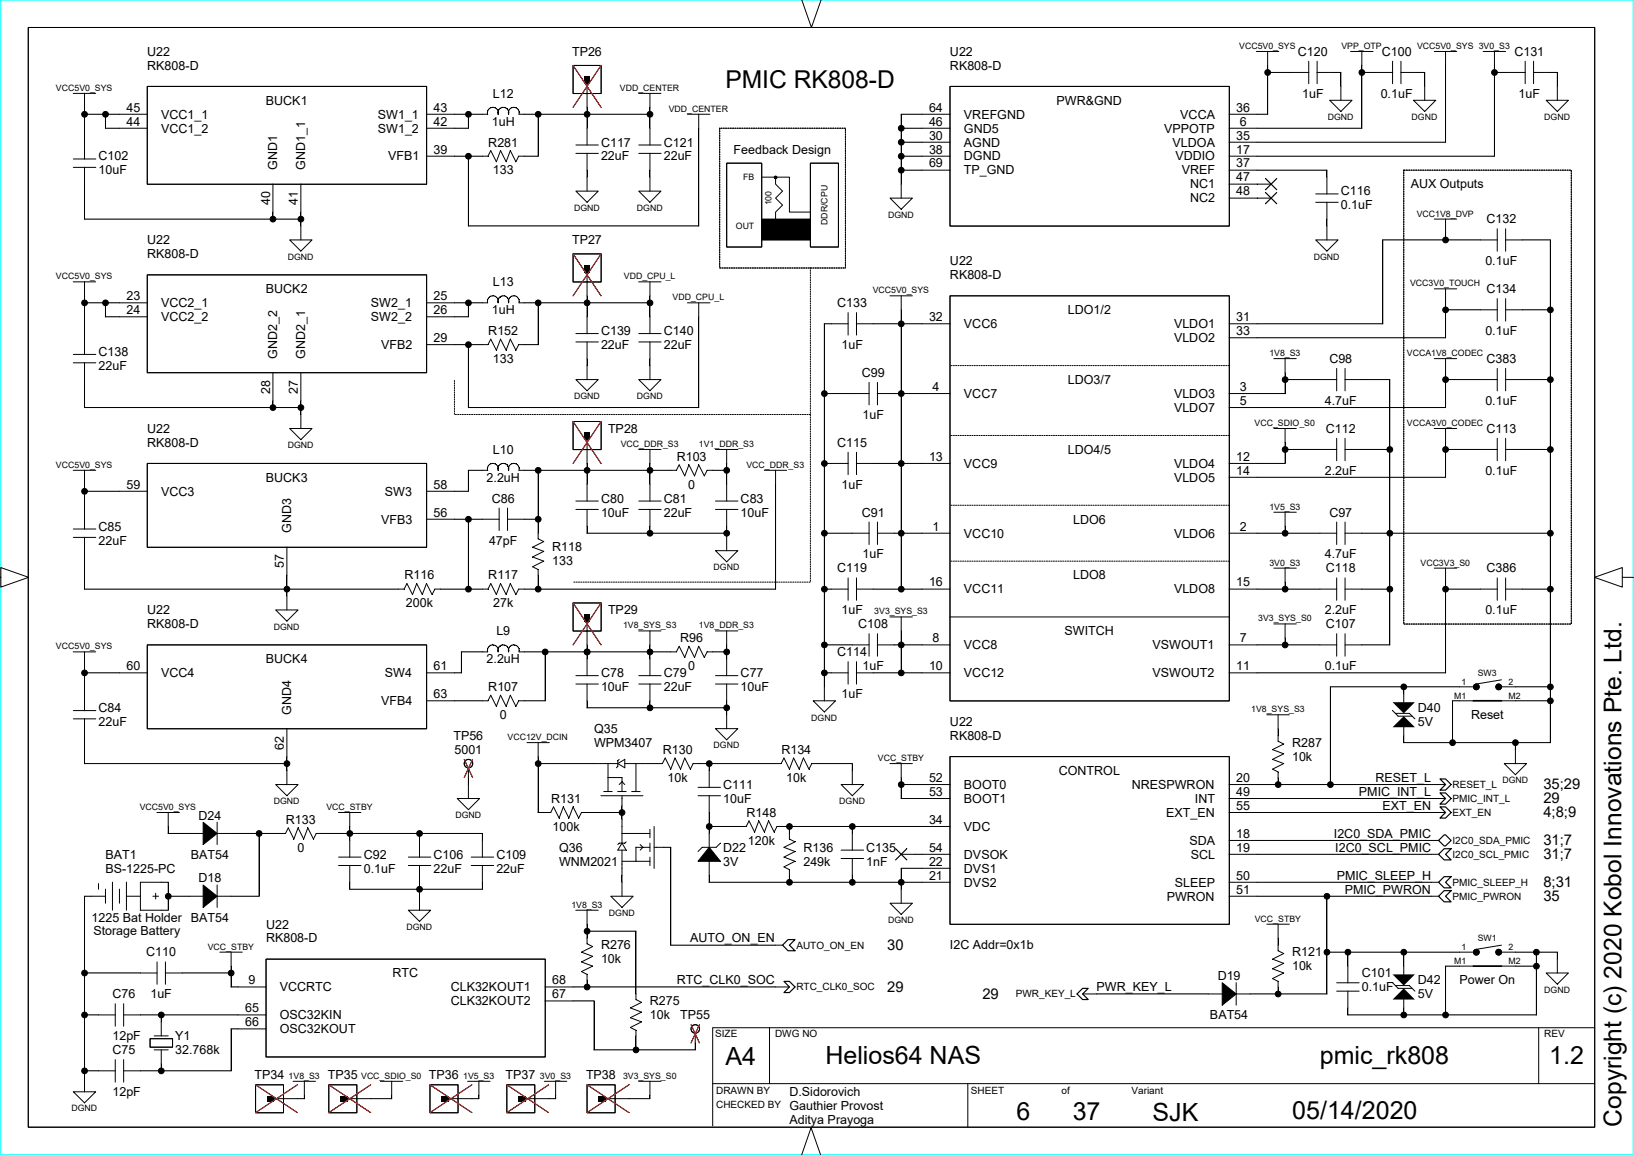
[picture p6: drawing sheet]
<svg xmlns="http://www.w3.org/2000/svg" width="297mm" height="210mm" viewBox="0 0 297 210" stroke-linecap="round" stroke-linejoin="round" font-family="sans-serif">
<defs><g id="words">
<g font-size="4.5">
<text x="131.9" y="16">PMIC RK808-D</text>
<text x="131.9" y="193.6">A4</text>
<text x="150" y="193.4">Helios64 NAS</text>
<text x="239.9" y="193.4">pmic_rk808</text>
<text x="281.6" y="193.4">1.2</text>
<text x="184.8" y="203.5">6</text>
<text x="195" y="203.5">37</text>
<text x="209.5" y="203.7">SJK</text>
<text x="234.9" y="203.4">05/14/2020</text>
<text x="294.7" y="204.7" transform="rotate(-90 294.7 204.7)">Copyright (c) 2020 Kobol Innovations Pte. Ltd.</text>
</g>
<g font-size="2.7">
<text x="280.6" y="143.5">35;29</text>
<text x="280.6" y="148.5">4;8;9</text>
<text x="280.6" y="146">29</text>
<text x="280.6" y="153.6">31;7</text>
<text x="280.6" y="156.1">31;7</text>
<text x="280.6" y="161.2">8;31</text>
<text x="280.6" y="163.8">35</text>
<text x="161.3" y="172.7">30</text>
<text x="161.3" y="180.3">29</text>
<text x="178.6" y="181.5">29</text>
</g>
<g font-size="2.3" fill="#c0c0c0">
<text x="-1" y="11.3">J</text>
<text x="-.5" y="32.3">I</text>
</g>
<g font-size="2.3">
<text x="26.8" y="10.1">U22</text>
<text x="104" y="10.1">TP26</text>
<text x="172.7" y="10.1">U22</text>
<text x="235.9" y="10.1">C120</text>
<text x="251.2" y="10.1">C100</text>
<text x="275.3" y="10.1">C131</text>
<text x="26.8" y="12.7">RK808-D</text>
<text x="89.6" y="17.7">L12</text>
<text x="172.7" y="12.7">RK808-D</text>
<text x="236.7" y="17.8">1uF</text>
<text x="251" y="17.8">0.1uF</text>
<text x="276.1" y="17.8">1uF</text>
<text x="23" y="22.8">44</text>
<text x="23" y="20.3">45</text>
<text x="29.3" y="21.5">VCC1_1</text>
<text x="48.3" y="19">BUCK1</text>
<text x="68.7" y="21.5">SW1_1</text>
<text x="78.8" y="22.8">42</text>
<text x="78.8" y="20.3">43</text>
<text x="89.4" y="22.8">1uH</text>
<text x="168.9" y="22.8">46</text>
<text x="168.9" y="20.3">64</text>
<text x="175.2" y="21.5">VREFGND</text>
<text x="192.1" y="19">PWR&amp;GND</text>
<text x="214.6" y="21.5">VCCA</text>
<text x="224.7" y="20.3">36</text>
<text x="225.4" y="22.8">6</text>
<text x="17.9" y="29.2">C102</text>
<text x="29.3" y="24.1">VCC1_2</text>
<text x="68.7" y="24.1">SW1_2</text>
<text x="70.5" y="29.2">VFB1</text>
<text x="78.8" y="27.9">39</text>
<text x="88.8" y="26.6">R281</text>
<text x="109.3" y="26.6">C117</text>
<text x="109.3" y="29.2">22uF</text>
<text x="120.7" y="26.6">C121</text>
<text x="120.7" y="29.2">22uF</text>
<text x="133.4" y="27.9">Feedback Design</text>
<text x="168.9" y="27.9">38</text>
<text x="168.9" y="25.4">30</text>
<text x="175.2" y="24.1">GND5</text>
<text x="175.2" y="26.6">AGND</text>
<text x="175.2" y="29.2">DGND</text>
<text x="211.6" y="24.1">VPPOTP</text>
<text x="213.2" y="26.6">VLDOA</text>
<text x="213.7" y="29.2">VDDIO</text>
<text x="224.7" y="27.9">17</text>
<text x="224.7" y="25.4">35</text>
<text x="17.9" y="31.7">10uF</text>
<text x="50.4" y="30.9" transform="rotate(-90 50.4 30.9)">GND1</text>
<text x="55.5" y="30.9" transform="rotate(-90 55.5 30.9)">GND1_1</text>
<text x="89.6" y="31.7">133</text>
<text x="168.9" y="30.4">69</text>
<text x="175.2" y="31.7">TP_GND</text>
<text x="214.8" y="31.7">VREF</text>
<text x="216.3" y="34.2">NC1</text>
<text x="224.7" y="35.5">48</text>
<text x="224.7" y="33">47</text>
<text x="224.7" y="30.4">37</text>
<text x="243.8" y="35.5">C116</text>
<text x="256.5" y="34.2">AUX Outputs</text>
<text x="49.1" y="37.3" transform="rotate(-90 49.1 37.3)">40</text>
<text x="54.2" y="37.3" transform="rotate(-90 54.2 37.3)">41</text>
<text x="216.3" y="36.8">NC2</text>
<text x="243.8" y="38.1">0.1uF</text>
<text x="270.2" y="40.6">C132</text>
<text x="26.8" y="44.4">U22</text>
<text x="26.8" y="46.9">RK808-D</text>
<text x="104" y="44.4">TP27</text>
<text x="48.3" y="53.3">BUCK2</text>
<text x="89.6" y="52">L13</text>
<text x="172.7" y="48.2">U22</text>
<text x="172.7" y="50.7">RK808-D</text>
<text x="270" y="48.2">0.1uF</text>
<text x="270.2" y="53.3">C134</text>
<text x="23" y="57.1">24</text>
<text x="23" y="54.5">23</text>
<text x="29.3" y="55.8">VCC2_1</text>
<text x="29.3" y="58.4">VCC2_2</text>
<text x="67.4" y="55.8">SW2_1</text>
<text x="67.4" y="58.4">SW2_2</text>
<text x="78.8" y="57.1">26</text>
<text x="78.8" y="54.5">25</text>
<text x="89.4" y="57.1">1uH</text>
<text x="152.2" y="55.8">C133</text>
<text x="168.9" y="58.4">32</text>
<text x="175.2" y="59.6">VCC6</text>
<text x="194.1" y="57.1">LDO1/2</text>
<text x="213.4" y="59.6">VLDO1</text>
<text x="224.7" y="58.4">31</text>
<text x="17.9" y="64.7">C138</text>
<text x="50.4" y="65.2" transform="rotate(-90 50.4 65.2)">GND2_2</text>
<text x="55.5" y="65.2" transform="rotate(-90 55.5 65.2)">GND2_1</text>
<text x="69.3" y="63.4">VFB2</text>
<text x="78.8" y="62.1">29</text>
<text x="88.8" y="60.9">R152</text>
<text x="89.6" y="66">133</text>
<text x="109.3" y="60.9">C139</text>
<text x="109.3" y="63.4">22uF</text>
<text x="120.7" y="60.9">C140</text>
<text x="120.7" y="63.4">22uF</text>
<text x="153" y="63.4">1uF</text>
<text x="213.4" y="62.2">VLDO2</text>
<text x="224.7" y="60.9">33</text>
<text x="241.7" y="66">C98</text>
<text x="270" y="60.9">0.1uF</text>
<text x="270.2" y="66">C383</text>
<text x="17.9" y="67.2">22uF</text>
<text x="49.1" y="71.5" transform="rotate(-90 49.1 71.5)">28</text>
<text x="54.2" y="71.5" transform="rotate(-90 54.2 71.5)">27</text>
<text x="156.7" y="68.5">C99</text>
<text x="169.5" y="71">4</text>
<text x="194.1" y="69.8">LDO3/7</text>
<text x="225.4" y="71">3</text>
<text x="156.8" y="76.1">1uF</text>
<text x="175.2" y="72.3">VCC7</text>
<text x="213.4" y="72.3">VLDO3</text>
<text x="213.4" y="74.8">VLDO7</text>
<text x="225.4" y="73.6">5</text>
<text x="240.8" y="73.6">4.7uF</text>
<text x="270" y="73.6">0.1uF</text>
<text x="26.8" y="78.7">U22</text>
<text x="26.8" y="81.2">RK808-D</text>
<text x="89.6" y="82.5">L10</text>
<text x="110.5" y="78.7">TP28</text>
<text x="123" y="83.7">R103</text>
<text x="152.2" y="81.2">C115</text>
<text x="168.9" y="83.7">13</text>
<text x="194.1" y="82.5">LDO4/5</text>
<text x="224.7" y="83.7">12</text>
<text x="241" y="78.7">C112</text>
<text x="270.2" y="78.7">C113</text>
<text x="23" y="88.8">59</text>
<text x="48.3" y="87.5">BUCK3</text>
<text x="78.8" y="88.8">58</text>
<text x="88.5" y="87.5">2.2uH</text>
<text x="125.1" y="88.8">0</text>
<text x="153" y="88.8">1uF</text>
<text x="175.2" y="85">VCC9</text>
<text x="213.4" y="85">VLDO4</text>
<text x="213.4" y="87.5">VLDO5</text>
<text x="224.7" y="86.3">14</text>
<text x="240.8" y="86.3">2.2uF</text>
<text x="270" y="86.3">0.1uF</text>
<text x="29.3" y="90.1">VCC3</text>
<text x="69.3" y="95.1">VFB3</text>
<text x="70" y="90.1">SW3</text>
<text x="78.8" y="93.9">56</text>
<text x="89.4" y="91.3">C86</text>
<text x="109.3" y="91.3">C80</text>
<text x="109.3" y="93.9">10uF</text>
<text x="120.7" y="91.3">C81</text>
<text x="120.7" y="93.9">22uF</text>
<text x="134.6" y="91.3">C83</text>
<text x="134.6" y="93.9">10uF</text>
<text x="156.7" y="93.9">C91</text>
<text x="195.1" y="95.1">LDO6</text>
<text x="241.7" y="93.9">C97</text>
<text x="17.9" y="96.4">C85</text>
<text x="17.9" y="99">22uF</text>
<text x="52.9" y="96.9" transform="rotate(-90 52.9 96.9)">GND3</text>
<text x="88.9" y="99">47pF</text>
<text x="100.4" y="100.2">R118</text>
<text x="156.8" y="101.5">1uF</text>
<text x="169.5" y="96.4">1</text>
<text x="175.2" y="97.7">VCC10</text>
<text x="213.4" y="97.7">VLDO6</text>
<text x="225.4" y="96.4">2</text>
<text x="240.8" y="101.5">4.7uF</text>
<text x="51.6" y="103.3" transform="rotate(-90 51.6 103.3)">57</text>
<text x="73.5" y="105.3">R116</text>
<text x="88.8" y="105.3">R117</text>
<text x="100.4" y="102.8">133</text>
<text x="152.2" y="104">C119</text>
<text x="168.9" y="106.6">16</text>
<text x="175.2" y="107.8">VCC11</text>
<text x="195.1" y="105.3">LDO8</text>
<text x="213.4" y="107.8">VLDO8</text>
<text x="224.7" y="106.6">15</text>
<text x="241" y="104">C118</text>
<text x="270.2" y="104">C386</text>
<text x="26.8" y="111.6">U22</text>
<text x="73.8" y="110.4">200k</text>
<text x="89.7" y="110.4">27k</text>
<text x="110.5" y="111.6">TP29</text>
<text x="153" y="111.6">1uF</text>
<text x="240.8" y="111.6">2.2uF</text>
<text x="270" y="111.6">0.1uF</text>
<text x="26.8" y="114.2">RK808-D</text>
<text x="90.2" y="115.4">L9</text>
<text x="123.7" y="116.7">R96</text>
<text x="152.2" y="119.3">C114</text>
<text x="156" y="114.2">C108</text>
<text x="169.5" y="116.7">8</text>
<text x="175.2" y="118">VCC8</text>
<text x="193.5" y="115.4">SWITCH</text>
<text x="209.5" y="118">VSWOUT1</text>
<text x="225.4" y="116.7">7</text>
<text x="241" y="114.2">C107</text>
<text x="23" y="121.8">60</text>
<text x="29.3" y="123.1">VCC4</text>
<text x="48.3" y="120.5">BUCK4</text>
<text x="70" y="123.1">SW4</text>
<text x="78.8" y="121.8">61</text>
<text x="88.5" y="120.5">2.2uH</text>
<text x="88.8" y="125.6">R107</text>
<text x="109.3" y="123.1">C78</text>
<text x="109.3" y="125.6">10uF</text>
<text x="120.7" y="123.1">C79</text>
<text x="120.7" y="125.6">22uF</text>
<text x="125.1" y="121.8">0</text>
<text x="134.6" y="123.1">C77</text>
<text x="134.6" y="125.6">10uF</text>
<text x="156.8" y="121.8">1uF</text>
<text x="168.9" y="121.8">10</text>
<text x="175.2" y="123.1">VCC12</text>
<text x="209.5" y="123.1">VSWOUT2</text>
<text x="224.7" y="121.8">11</text>
<text x="240.8" y="121.8">0.1uF</text>
<text x="17.9" y="129.4">C84</text>
<text x="17.9" y="131.9">22uF</text>
<text x="52.9" y="129.9" transform="rotate(-90 52.9 129.9)">GND4</text>
<text x="69.3" y="128.1">VFB4</text>
<text x="78.8" y="126.9">63</text>
<text x="90.9" y="130.7">0</text>
<text x="153" y="126.9">1uF</text>
<text x="172.7" y="131.9">U22</text>
<text x="257.7" y="129.4">D40</text>
<text x="257.7" y="131.9">5V</text>
<text x="267.4" y="130.7">Reset</text>
<text x="51.6" y="136.2" transform="rotate(-90 51.6 136.2)">62</text>
<text x="82.4" y="134.5">TP56</text>
<text x="82.6" y="137">5001</text>
<text x="108" y="135.7">WPM3407</text>
<text x="108" y="133.2">Q35</text>
<text x="120.5" y="137">R130</text>
<text x="142" y="137">R134</text>
<text x="172.7" y="134.5">RK808-D</text>
<text x="234.9" y="135.7">R287</text>
<text x="121.4" y="142.1">10k</text>
<text x="131.5" y="143.4">C111</text>
<text x="142.9" y="142.1">10k</text>
<text x="168.9" y="142.1">52</text>
<text x="175.2" y="143.4">BOOT0</text>
<text x="192.5" y="140.8">CONTROL</text>
<text x="205.7" y="143.4">NRESPWRON</text>
<text x="224.7" y="142.1">20</text>
<text x="234.9" y="138.3">10k</text>
<text x="250.1" y="142.1">RESET_L</text>
<text x="36.1" y="148.9">D24</text>
<text x="52" y="149.7">R133</text>
<text x="100.2" y="145.9">R131</text>
<text x="131.5" y="145.9">10uF</text>
<text x="135.7" y="148.4">R148</text>
<text x="168.9" y="149.7">34</text>
<text x="168.9" y="144.6">53</text>
<text x="175.2" y="145.9">BOOT1</text>
<text x="212" y="148.4">EXT_EN</text>
<text x="217.2" y="145.9">INT</text>
<text x="224.7" y="147.2">55</text>
<text x="224.7" y="144.6">49</text>
<text x="247" y="144.6">PMIC_INT_L</text>
<text x="251.3" y="147.2">EXT_EN</text>
<text x="54.1" y="154.8">0</text>
<text x="100.4" y="151">100k</text>
<text x="101.6" y="154.8">Q36</text>
<text x="131.5" y="154.8">D22</text>
<text x="136" y="153.5">120k</text>
<text x="146" y="154.8">R136</text>
<text x="157.5" y="154.8">C135</text>
<text x="168.9" y="154.8">54</text>
<text x="175.2" y="151">VDC</text>
<text x="216.2" y="153.5">SDA</text>
<text x="224.7" y="154.8">19</text>
<text x="224.7" y="152.3">18</text>
<text x="242.5" y="152.3">I2C0_SDA_PMIC</text>
<text x="242.7" y="154.8">I2C0_SCL_PMIC</text>
<text x="19.2" y="156">BAT1</text>
<text x="19.2" y="158.6">BS-1225-PC</text>
<text x="34.7" y="156">BAT54</text>
<text x="36.1" y="160.4">D18</text>
<text x="66.1" y="156">C92</text>
<text x="66.1" y="158.6">0.1uF</text>
<text x="78.8" y="158.6">22uF</text>
<text x="78.8" y="156">C106</text>
<text x="90.2" y="158.6">22uF</text>
<text x="90.2" y="156">C109</text>
<text x="101.6" y="157.3">WNM2021</text>
<text x="131.5" y="157.3">3V</text>
<text x="146" y="157.3">249k</text>
<text x="157.5" y="157.3">1nF</text>
<text x="168.9" y="159.9">21</text>
<text x="168.9" y="157.3">22</text>
<text x="175.2" y="158.6">DVS1</text>
<text x="175.2" y="161.1">DVS2</text>
<text x="175.2" y="156">DVSOK</text>
<text x="213.5" y="161.1">SLEEP</text>
<text x="216.5" y="156">SCL</text>
<text x="224.7" y="159.9">50</text>
<text x="243" y="159.9">PMIC_SLEEP_H</text>
<text x="16.6" y="167.5">1225 Bat Holder</text>
<text x="34.7" y="167.5">BAT54</text>
<text x="212.1" y="163.7">PWRON</text>
<text x="224.7" y="162.4">51</text>
<text x="244.5" y="162.4">PMIC_PWRON</text>
<text x="17" y="170">Storage Battery</text>
<text x="26.6" y="173.8">C110</text>
<text x="48.4" y="168.7">U22</text>
<text x="48.4" y="171.3">RK808-D</text>
<text x="109.3" y="172.6">R276</text>
<text x="125.5" y="171.3">AUTO_ON_EN</text>
<text x="172.7" y="172.6">I2C Addr=0x1b</text>
<text x="234.9" y="173.8">R121</text>
<text x="45.2" y="178.9">9</text>
<text x="71.3" y="177.6">RTC</text>
<text x="100.4" y="178.9">68</text>
<text x="109.3" y="175.1">10k</text>
<text x="123.1" y="178.9">RTC_CLK0_SOC</text>
<text x="221.4" y="178.1">D19</text>
<text x="234.9" y="176.3">10k</text>
<text x="247.6" y="177.6">C101</text>
<text x="257.7" y="178.9">D42</text>
<text x="265.3" y="178.9">Power On</text>
<text x="20.4" y="181.4">C76</text>
<text x="27.3" y="181.4">1uF</text>
<text x="44.6" y="184">65</text>
<text x="50.9" y="180.1">VCCRTC</text>
<text x="50.9" y="185.2">OSC32KIN</text>
<text x="81.9" y="180.1">CLK32KOUT1</text>
<text x="81.9" y="182.7">CLK32KOUT2</text>
<text x="100.4" y="181.4">67</text>
<text x="118.1" y="182.7">R275</text>
<text x="118.1" y="185.2">10k</text>
<text x="123.7" y="185.2">TP55</text>
<text x="199.3" y="180.1">PWR_KEY_L</text>
<text x="220" y="185.2">BAT54</text>
<text x="247.6" y="180.1">0.1uF</text>
<text x="257.7" y="181.4">5V</text>
<text x="20.4" y="191.6">C75</text>
<text x="20.4" y="189">12pF</text>
<text x="31.9" y="191.6">32.768k</text>
<text x="31.9" y="189">Y1</text>
<text x="44.6" y="186.5">66</text>
<text x="50.9" y="187.8">OSC32KOUT</text>
<text x="46.3" y="196">TP34</text>
<text x="59.6" y="196">TP35</text>
<text x="78" y="196">TP36</text>
<text x="91.9" y="196">TP37</text>
<text x="106.5" y="196">TP38</text>
<text x="20.4" y="199.2">12pF</text>
<text x="143.5" y="201.7">Gauthier Provost</text>
<text x="143.5" y="199.2">D.Sidorovich</text>
<text x="143.5" y="204.3">Aditya Prayoga</text>
</g>
<g font-size="1.8">
<text x="264.1" y="143.2">RESET_L</text>
<text x="264.1" y="148.3">EXT_EN</text>
<text x="264.1" y="145.7">PMIC_INT_L</text>
<text x="264.1" y="155.9">I2C0_SCL_PMIC</text>
<text x="264.1" y="153.4">I2C0_SDA_PMIC</text>
<text x="264.1" y="161">PMIC_SLEEP_H</text>
<text x="264.1" y="163.5">PMIC_PWRON</text>
<text x="144.8" y="172.4">AUTO_ON_EN</text>
<text x="144.8" y="180">RTC_CLK0_SOC</text>
<text x="184.7" y="181.3">PWR_KEY_L</text>
<text x="130" y="188.4">SIZE</text>
<text x="140.9" y="188.4">DWG NO</text>
<text x="280.7" y="188.4">REV</text>
<text x="130.2" y="198.8">DRAWN BY</text>
<text x="130.2" y="201.3">CHECKED BY</text>
<text x="176.5" y="198.8">SHEET</text>
<text x="193" y="198.8">of</text>
<text x="205.7" y="198.8">Variant</text>
</g>
<g font-size="1.6">
<text x="225.3" y="8.9">VCC5V0_SYS</text>
<text x="243.8" y="8.9">VPP_OTP</text>
<text x="257.6" y="8.9">VCC5V0_SYS 3V0_S3</text>
<text x="10.2" y="16.5">VCC5V0_SYS</text>
<text x="112.7" y="16.5">VDD_CENTER</text>
<text x="121.6" y="20.3">VDD_CENTER</text>
<text x="241.4" y="21.8">DGND</text>
<text x="256.6" y="21.8">DGND</text>
<text x="280.7" y="21.8">DGND</text>
<text x="135.1" y="32.7">FB</text>
<text x="104.3" y="38.3">DGND</text>
<text x="115.8" y="38.3">DGND</text>
<text x="133.8" y="41.6">OUT</text>
<text x="140.3" y="37.3" transform="rotate(-90 140.3 37.3)">100</text>
<text x="150.4" y="40.9" transform="rotate(-90 150.4 40.9)">DDR/CPU</text>
<text x="161.5" y="39.6">DGND</text>
<text x="257.6" y="39.3">VCC1V8_DVP</text>
<text x="52.3" y="47.2">DGND</text>
<text x="238.8" y="47.2">DGND</text>
<text x="10.2" y="50.8">VCC5V0_SYS</text>
<text x="113.4" y="50.8">VDD_CPU_L</text>
<text x="158.6" y="53.3">VCC5V0_SYS</text>
<text x="256.3" y="52">VCC3V0_TOUCH</text>
<text x="122.3" y="54.6">VDD_CPU_L</text>
<text x="230.8" y="64.7">1V8_S3</text>
<text x="255.8" y="64.7">VCCA1V8_CODEC</text>
<text x="104.3" y="72.6">DGND</text>
<text x="115.8" y="72.6">DGND</text>
<text x="228.1" y="77.4">VCC_SDIO_S0</text>
<text x="255.8" y="77.4">VCCA3V0_CODEC</text>
<text x="52.3" y="81.5">DGND</text>
<text x="112.8" y="81.2">VCC_DDR_S3</text>
<text x="127.1" y="81.2">1V1_DDR_S3</text>
<text x="10.2" y="85">VCC5V0_SYS</text>
<text x="135.7" y="85">VCC_DDR_S3</text>
<text x="230.8" y="92.6">1V5_S3</text>
<text x="129.7" y="103.7">DGND</text>
<text x="230.8" y="102.8">3V0_S3</text>
<text x="258.2" y="102.8">VCC3V3_S0</text>
<text x="158.9" y="111.7">3V3_SYS_S3</text>
<text x="228.7" y="112.9">3V3_SYS_S0</text>
<text x="10.2" y="118">VCC5V0_SYS</text>
<text x="49.8" y="114.4">DGND</text>
<text x="113.3" y="114.2">1V8_SYS_S3</text>
<text x="127.1" y="114.2">1V8_DDR_S3</text>
<text x="265.7" y="124.5">1</text>
<text x="268.6" y="122.8">SW3</text>
<text x="274.2" y="124.5">2</text>
<text x="147.5" y="131">DGND</text>
<text x="227.5" y="129.4">1V8_SYS_S3</text>
<text x="264.4" y="127">M1</text>
<text x="274.2" y="127">M2</text>
<text x="92.3" y="134.5">VCC12V_DCIN</text>
<text x="129.7" y="136">DGND</text>
<text x="159.6" y="138.3">VCC_STBY</text>
<text x="273.1" y="142.4">DGND</text>
<text x="25.4" y="147.2">VCC5V0_SYS</text>
<text x="49.8" y="146.2">DGND</text>
<text x="59.3" y="147.2">VCC_STBY</text>
<text x="82.8" y="148.7">DGND</text>
<text x="152.6" y="146.2">DGND</text>
<text x="103.9" y="165">1V8_S3</text>
<text x="110.7" y="166.5">DGND</text>
<text x="161.5" y="167.7">DGND</text>
<text x="228.1" y="167.5">VCC_STBY</text>
<text x="37.8" y="172.6">VCC_STBY</text>
<text x="73.9" y="169">DGND</text>
<text x="265.7" y="172.7">1</text>
<text x="268.6" y="171">SW1</text>
<text x="274.2" y="172.7">2</text>
<text x="264.4" y="175.2">M1</text>
<text x="274.2" y="175.2">M2</text>
<text x="280.7" y="180.4">DGND</text>
<text x="52.5" y="196">1V8_S3</text>
<text x="65.7" y="196">VCC_SDIO_S0</text>
<text x="84.2" y="196">1V5_S3</text>
<text x="98.1" y="196">3V0_S3</text>
<text x="113.3" y="196">3V3_SYS_S0</text>
<text x="13" y="202">DGND</text>
</g>
</g></defs>
<path d="M.1 0h296.8v209.8h-296.8z" fill="none" stroke="#0ff" stroke-width=".18"/>
<g fill="none" stroke="#000" stroke-width=".18">
<path d="M149.3 -.1l-1.8 5.1-1.8-5M5.1 5h284.8v199.9h-284.8zM13.3 17h4.1M15.4 17v11.9M26.8 15.7h50.8v17.8h-50.8zM93.3 19.5a.96 .96 0 0 1 1 1.3h1M93.3 19.5a.98 .98 0 0 0-.8 1.3 .99 .99 0 0 0-1-1.3 .99 .99 0 0 0-1 1.3 .99 .99 0 0 0-.9-1.3 .99 .99 0 0 0-1 1.3M116.1 17h4.1M118.1 17v2.5M172.7 15.7h50.8v25.4h-50.8zM228.4 9.4h4.1M230.4 13.2h7.5"/>
<path d="M230.4 9.3v11.5h-7M237.9 11.1v4.1M239.4 13.2h4.4v5M239.4 11.1v4.1M241.7 18.2h4.1l-2 2.1zM245.5 9.4h4.1M247.5 13.2h5.7M247.6 9.3v14h-24.2M253.1 11.1v4.1M254.7 13.2h4.3v5M254.7 11.1v4.1M257 18.2h4l-2 2.1z"/>
<path d="M260.7 9.4h4.1M262.8 9.3v16.5h-39.4M269.6 9.4h4.1M271.6 13.2h5.7M271.7 9.3v19.1h-48.3M277.3 11.1v4.1M278.8 13.2h4.3v5M278.8 11.1v4.1M281.1 18.2h4l-2 2.1zM13.3 30.4h4.1M13.3 28.9h4.1M15.3 20.8h11.5"/>
<path d="M15.3 39.8h39.4M15.4 30.4v9.4M19.2 23.3h7.6M19.2 20.8v2.5M49.6 33.4v6.4M54.7 33.4v10.2M77.5 20.8h11.2M77.5 28.4h5.1M85.2 20.8v2.5h-7.7M87.7 28.4h1l.5-1 1 2 .8-2 1 2 .8-2 1 2 .5-1M94.3 28.4h1M104.7 34.7h4.1l-2.1 2.1z"/>
<path d="M104.7 27.9h4.1M104.7 26.4h4.1M106.7 23.3v3.1M106.7 27.9v6.9M116.1 34.7h4.1l-2.1 2.1zM116.1 27.9h4.1M116.1 26.4h4.1M118.1 23.3v3.1M118.1 27.9v6.9M132.1 29.7h6.4v15.2h-6.4zM138.4 39.8h8.9v3.8h-8.9zM138.4 32.2h2.6v1.3l1.3 1.2-1.3 1.3 1.3 1.3-1.3 1.2v1.3"/>
<path d="M141 32.2h2.5v6.3h3.8M147.3 29.7h5.1v15.2h-5.1zM161.8 36h4.1l-2.1 2zM163.8 20.8h8.9M163.8 23.3h8.9M163.8 25.8h8.9M163.8 28.4h8.9M163.8 30.9h8.9M163.8 20.8v15.2M223.4 30.9h17.8v4.4M223.4 33.5h7.7M223.4 36h7.7"/>
<path d="M239.2 36.8h4.1M239.2 35.2h4.1M241.2 36.7v6.9M260.7 39.8h4.1M262.8 39.8v3.8M13.3 51.2h4.1M15.3 55h11.5M15.4 51.2v13.2M19.2 57.6h7.6M19.2 55v2.6M26.8 50h50.8v17.7h-50.8zM52.7 43.6h4l-2 2z"/>
<path d="M77.5 55h11.2M85.2 55v2.6h-7.7M93.3 53.8a.99 .99 0 0 1 1 1.2h1M93.3 53.8a.99 .99 0 0 0-.8 1.2 .99 .99 0 0 0-1-1.2 .99 .99 0 0 0-1 1.2 .99 .99 0 0 0-.9-1.2 .99 .99 0 0 0-1 1.2M106.7 57.6v3M116.1 51.2h4.1M118.1 51.2v2.6M118.1 57.6v3M154.2 56.8v4.1M154.2 58.8h-4.4l.1 68.6M155.7 58.8h17M155.7 56.8v4.1"/>
<path d="M161.8 53.8h4.1M163.8 53.7v53.4M172.7 53.8h50.8v73.6h-50.8zM239.2 43.6h4l-2 2zM260.7 52.5h4.1M262.8 56.3h6.3M262.8 52.5v8.9h-39.4M272.2 41.6v4.1M272.2 43.6h-20.8v15.2h-28M273.7 43.6h3.1M273.7 41.6v4.1M13.3 65.9h4.1"/>
<path d="M13.3 64.4h4.1M15.4 65.9v8.2h39.3M49.6 67.7v6.4M52.7 77.9h4l-2 2zM54.7 67.7v10.2M77.5 62.6h5.1M87.7 62.6h1l.5-1 1 2 .8-2 1 2 .8-2 1 2 .5-1M94.3 62.6h1M104.7 69h4.1l-2.1 2zM104.7 62.1h4.1M104.7 60.6h4.1M106.7 62.1v6.9"/>
<path d="M116.1 69h4.1l-2.1 2zM116.1 62.1h4.1M116.1 60.6h4.1M118.1 62.1v6.9M149.8 71.5h8.2M158 69.5v4.1M159.5 71.5h13.2M159.5 69.5v4.1M231.6 65.2h4M231.6 77.9h4M233.6 69h9.4M233.6 65.2v6.3h-10.2"/>
<path d="M233.6 77.9v6.3M243 67v4M243 79.7v4M244.5 69h3.1M244.5 67v4M244.5 79.7v4M260.7 65.2h4.1M260.7 77.9h4.1M262.8 69h6.3M262.8 65.2v8.9h-39.4M262.8 77.9v8.9l-39.4-.1M272.2 79.7v4"/>
<path d="M273.7 79.7v4M13.3 85.5h4.1M13.3 97.7h4.1M13.3 96.1h4.1M15.3 89.3h11.5M15.4 85.4v10.8M15.4 97.6v9.5h58.1l.5-1.1 1 2.1 .8-2.1 1 2.1 .7-2.1 1 2.1 .6-1h9.6l.5-1.1 1 2.1 .8-2.1 1 2.1 .8-2.1 1 2.1 .5-1M26.8 84.2h50.8v15.3h-50.8zM52.2 99.4v11.5M77.5 94.4h13.3M85.1 85.5h3.6M85.2 85.5v3.8h-7.7"/>
<path d="M85.2 94.4v12.7M90.7 92.3v4.1M92.2 94.4h3.1M92.3 92.3v4.1M93.3 84.2a.96 .96 0 0 1 1 1.3h1M93.3 84.2a.98 .98 0 0 0-.8 1.3 .99 .99 0 0 0-1-1.3 .99 .99 0 0 0-1 1.3 .99 .99 0 0 0-.9-1.3 .99 .99 0 0 0-1 1.3M97.8 96.9v1l1 .5-2 1 2 .8-2 1 2 .8-2 1 1 .5M104.7 92.6h4.1M104.7 91.1h4.1M106.7 88v3.1M106.7 92.6v3M116.1 81.7h4.1"/>
<path d="M116.1 92.6h4.1M116.1 91.1h4.1M118.1 81.7v2.5M118.1 88v3.1M118.1 92.6v3M121.9 85.5h1.1M123 85.5l.5-1 1 2 .7-2 1.1 2 .7-2 1 2 .5-1h3.6M130 81.7h4.1M130.1 92.6h4.1M130.1 91.1h4.1M132.1 81.7v9.4M132.1 92.6v3"/>
<path d="M132.1 97.5v2.6M138.9 85.5h4.1M141 85.4v21.7h-46.7M149.8 84.2h4.4M149.8 96.9h8.2M154.2 82.2v4.1M155.7 84.2h17M155.7 82.2v4.1M158 94.9v4.1M159.5 96.9h13.2M159.5 94.9v4.1M223.4 84.2h10.2"/>
<path d="M223.4 96.9h19.6M231.6 93.1h4M233.6 81.7h9.4M233.6 93.1v3.8M243 94.9v4.1M244.5 81.7h3.1M244.5 96.9h3.1M244.5 94.9v4.1M262.8 81.7h9.4M273.7 81.7h3.1M0 104.9h.1v-1.8l5.1 1.8-5.1 1.8v-1.8M13.3 118.5h4.1"/>
<path d="M15.4 118.4v10.8M26.8 117.2h50.8v15.2h-50.8zM50.1 110.8h4.1l-2 2.1zM83.9 118.5h4.8M83.9 118.5v3.8h-6.4M88.6 118.5a.99 .99 0 0 1 1-1.3 .99 .99 0 0 1 .9 1.3 .99 .99 0 0 1 1-1.3 .99 .99 0 0 1 1 1.3 .99 .99 0 0 1 .9-1.3 .99 .99 0 0 1 .9 1.3h1M97.8 103.5v3.6M106.7 119.7v3.1M116.1 114.7h4.1M118.1 114.6v2.6M118.1 119.7v3.1M121.9 118.5h1.1"/>
<path d="M123 118.5l.5-1 1 2 .7-2 1.1 2 .7-2 1 2 .5-1h3.6M130 114.7h4.1M130.1 100.1h4l-2 2zM132.1 114.6v8.2M149.8 107.1h4.4M149.8 117.2h8.2M154.2 105v4.1M155.7 107.1h17M155.7 105v4.1M158 115.2v4.1M159.5 117.2h13.2M159.5 115.2v4.1"/>
<path d="M161.8 112.1h4.1M163.8 112.1v10.2M172.7 112.1h50.8M223.4 107.1h19.6M223.4 117.2h19.6M231.6 103.3h4M231.6 113.4h4M233.6 103.2v3.9M233.6 113.4v3.8M243 105v4.1M243 115.2v4.1M244.5 107.1h3.1"/>
<path d="M244.5 117.2h3.1M244.5 105v4.1M244.5 115.2v4.1M260.7 103.3h4.1M262.8 107.1h6.3M262.8 103.2v19.1h-39.4M294.9 104.9v1.8l-5-1.8 5-1.8v1.8h2.1M13.3 130.6h4.1M13.3 129.1h4.1M15.3 138.8h36.9M15.3 122.3h11.5M15.4 130.6v8.2"/>
<path d="M52.2 132.4v10.2M77.5 127.4h11.2l.5-1.1 1 2.1 .8-2.1 1 2.1 .8-2.1 1 2.1 .5-1M94.3 127.4h1M104.7 124.3h4.1M104.7 122.8h4.1M106.7 124.3v3.1M116.1 124.3h4.1M116.1 122.8h4.1M118.1 124.3v3.1M130.1 132.4h4l-2 2.1zM130.1 124.3h4.1M130.1 122.8h4.1"/>
<path d="M132.1 124.3v3.1M132.1 129.9v2.5M147.8 127.4h4.1l-2 2zM149.8 122.3h4.4M154.2 120.2v4.1M155.7 122.3h17M155.7 120.2v4.1M172.7 137.5h50.8v30.5h-50.8zM230.3 129.9h4.1M232.3 129.9v4.8l1.1 .5-2.1 1 2.1 .8-2.1 1 2.1 .8-2.1 1 1 .5v1M273.4 138.8h4.1l-2 2zM275.5 136.2v2.6"/>
<path d="M28.5 147.7h4.1M30.6 151.5h6.4M30.6 147.6v3.9M36.9 149.4l2.6 2.1-2.6 2zM39.5 151.5h12.4l.5-1 1 2 .8-2 1 2 .8-2 1 2 .5-1M39.5 149.4v4.1M47.1 151.5v11.4h-7.6M50.1 142.6h4.1l-2 2zM57.5 151.5h1M61.5 157.3h4.1M61.5 155.8h4.1M63.6 152.7v3.1"/>
<path d="M63.6 157.3v3M128.9 159.1v1.3M143.5 159.1v1.3M152.9 156h4.1M152.9 154.5h4.1M154.9 151.5v3M154.9 156v4.4M163.8 142.6h8.9M163.8 145.1h8.9M163.8 155.3h8.9M163.8 157.8h8.9M163.8 141.3v3.8"/>
<path d="M163.8 157.8v6.4M167.6 150.2h5.1M223.4 142.6h5.1M223.4 145.1h39.4M223.4 152.7h38.1M223.4 155.3h38.1M223.4 147.7h39.4M260.2 142.6h2.6M15.3 176.8h13.3M17.9 160.6v1M19.2 161.6v2.5M19.2 162.9h-3.8v35.5"/>
<path d="M20.4 160.3v5.1M21.7 161.6v2.5M23 162.9h2.5M23 160.3v5.1M25.5 160.3h5.1v5.1h-5.1M25.5 160.3v5.1M27.8 162.9h1M28.3 162.3v1.1M28.6 174.8v4.1M30.1 176.8h11.9M30.1 174.8v4.1M30.6 162.9h6.4"/>
<path d="M36.9 160.8l2.6 2.1-2.6 2zM39.5 160.8v4.1M42 175.6v3.8h6.4M48.4 174.3h50.7v17.8h-50.7zM74.2 165.4h4.1l-2 2zM76.3 162.9v2.5M99.1 179.4h44.4M104.7 165.4h4.1M106.7 169.2h8.9v12.5M106.7 165.4v6.1l1 .5-2 1 2 .8-2 1 2 .8-2 1 1 .5v2.3M128.9 160.3h43.8M161.8 164.1h4.1l-2.1 2.1z"/>
<path d="M222.2 178.6l2.5 2-2.5 2.1zM223.4 160.3h38.1M223.4 162.9h38.1M224.7 178.6v4.1M232.3 170.5v2.3l1.1 .5-2.1 1 2.1 .8-2.1 1 2.1 .7-2.1 1 1 .6v2.3M241.2 173h24.1M241.2 162.9v17.8l-16.5-.1M243 178.6h4.1M245 173v5.6M255.2 173v2.6M281.1 176.8h4l-2 2.1zM283.1 174.3v2.5"/>
<path d="M13.3 198.4h4.1l-2 2zM15.3 184.4h5.7M15.3 194.6h5.7M21 182.4v4.1M21 192.6v4.1M22.5 184.4h25.9M22.5 194.6h19.5M22.5 182.4v4.1M22.5 192.6v4.1M27.3 188.8h4.1v1.5h-4.1zM28 190.8h2.6M28 188.3h2.6"/>
<path d="M29.3 184.4v3.9M29.3 190.8v3.8M48.4 187h-6.4v7.6M99.1 181.9h8.9v8.9M108 190.8h18.4M115.6 181.7l1 .5-2 1 2 .7-2 1.1 2 .7-2 1 1 .5v3.6M125.6 186.2l1.5 3.3M126.4 187.7v3.1M127.1 186.2l-1.5 3.3M129.5 196.9h160.4M129.5 186.8h160.4M129.6 186.8v17.8"/>
<path d="M139.9 186.8v10.2M175.9 196.9v7.9M199.3 180.6h22.9M243 180.1h4.1M245 180.1v3.1M279.7 186.8v10.2M145.7 209.9l1.7-5 1.8 5"/>
<circle cx="230.4" cy="13.2" r=".52"/>
<circle cx="247.6" cy="13.2" r=".52"/>
<circle cx="271.7" cy="13.2" r=".52"/>
<circle cx="15.4" cy="20.8" r=".52"/>
<circle cx="19.2" cy="20.8" r=".52"/>
<circle cx="49.6" cy="39.8" r=".52"/>
<circle cx="54.7" cy="39.8" r=".52"/>
<circle cx="85.2" cy="20.8" r=".52"/>
<circle cx="141" cy="32.2" r=".22"/>
<circle cx="163.8" cy="30.9" r=".52"/>
<circle cx="163.8" cy="25.9" r=".52"/>
<circle cx="163.8" cy="28.4" r=".52"/>
<circle cx="163.8" cy="23.3" r=".52"/>
<circle cx="15.4" cy="55" r=".52"/>
<circle cx="19.2" cy="55" r=".52"/>
<circle cx="85.2" cy="55" r=".52"/>
<circle cx="163.8" cy="58.9" r=".52"/>
<circle cx="262.8" cy="43.6" r=".52"/>
<circle cx="262.8" cy="56.3" r=".52"/>
<circle cx="49.6" cy="74.1" r=".52"/>
<circle cx="54.7" cy="74.1" r=".52"/>
<circle cx="149.9" cy="71.5" r=".52"/>
<circle cx="163.8" cy="71.5" r=".52"/>
<circle cx="233.6" cy="69" r=".52"/>
<circle cx="262.8" cy="69" r=".52"/>
<circle cx="15.4" cy="89.3" r=".52"/>
<circle cx="85.2" cy="94.4" r=".52"/>
<circle cx="132.1" cy="85.5" r=".52"/>
<circle cx="149.9" cy="84.2" r=".52"/>
<circle cx="149.9" cy="96.9" r=".52"/>
<circle cx="163.8" cy="96.9" r=".52"/>
<circle cx="163.8" cy="84.2" r=".52"/>
<circle cx="233.6" cy="96.9" r=".52"/>
<circle cx="233.6" cy="81.7" r=".52"/>
<circle cx="262.8" cy="81.7" r=".52"/>
<circle cx="52.2" cy="107.1" r=".52"/>
<circle cx="85.2" cy="107.1" r=".52"/>
<circle cx="97.8" cy="107.1" r=".52"/>
<circle cx="132.1" cy="118.5" r=".52"/>
<circle cx="149.9" cy="117.2" r=".52"/>
<circle cx="149.9" cy="107.1" r=".52"/>
<circle cx="163.8" cy="117.2" r=".52"/>
<circle cx="163.8" cy="107.1" r=".52"/>
<circle cx="233.6" cy="117.2" r=".52"/>
<circle cx="233.6" cy="107.1" r=".52"/>
<circle cx="262.8" cy="107.1" r=".52"/>
<circle cx="15.4" cy="122.3" r=".52"/>
<circle cx="52.2" cy="138.8" r=".52"/>
<circle cx="149.9" cy="122.3" r=".52"/>
<circle cx="163.8" cy="122.3" r=".52"/>
<circle cx="47.1" cy="151.5" r=".52"/>
<circle cx="163.8" cy="142.6" r=".52"/>
<circle cx="15.4" cy="176.8" r=".52"/>
<circle cx="30.6" cy="162.9" r=".52"/>
<circle cx="42" cy="176.8" r=".52"/>
<circle cx="106.7" cy="169.2" r=".52"/>
<circle cx="106.7" cy="179.4" r=".52"/>
<circle cx="143.5" cy="160.3" r=".52"/>
<circle cx="154.9" cy="160.3" r=".52"/>
<circle cx="163.8" cy="160.3" r=".52"/>
<circle cx="241.2" cy="173" r=".52"/>
<circle cx="241.2" cy="162.9" r=".52"/>
<circle cx="245" cy="173" r=".52"/>
<circle cx="255.2" cy="173" r=".52"/>
<circle cx="15.4" cy="184.5" r=".52"/>
<circle cx="15.4" cy="194.6" r=".52"/>
<circle cx="29.3" cy="184.5" r=".52"/>
<circle cx="29.3" cy="194.6" r=".52"/>
<circle cx="115.6" cy="190.8" r=".52"/>
<circle cx="126.4" cy="187" r=".77"/>
<circle cx="232.3" cy="180.6" r=".52"/>
</g>
<g fill="none" stroke="#000" stroke-width=".21">
<path d="M230.1 32.4l2 2.1M230.1 35l2 2M232.1 32.4l-2 2.1M232.1 35l-2 2M162.8 154.2l2 2.1M164.8 154.2l-2 2.1M261.5 152.7l1-1h.3l1 1-1 1h-.3zM261.8 146.6h1l1 1.1-1 1h-1l1-1zM261.8 141.6h1l1 1-1 1h-1l1-1zM261.8 144.1h1l1 1-1 1h-1l1-1zM262.5 159.3h1.3l-1 1 1 1.1h-1.3l-1-1.1zM262.5 154.2h1.3l-1 1.1 1 1h-1.3l-1-1z"/>
<path d="M142.5 178.4h1l1 1-1 1h-1l1-1zM262.5 161.9h1.3l-1 1 1 1h-1.3l-1-1z"/>
</g>
<path d="M138.4 39.8h8.9v3.8h-8.9z" fill="#000"/>
<g fill="#000">
<path d="M242.5 13.2h1.3zM257.7 13.2h1.3zM281.8 13.2h1.3zM228.5 20.8h1.9zM149.9 58.8h1.2zM162.6 71.5h1.2zM149.9 84.2h1.2zM162.6 96.9h1.2zM149.9 107.1h1.2zM162.6 117.2h1.2zM82.6 122.3h1.3zM149.9 122.3h1.2z"/>
<path d="M36.9 149.4l2.6 2.1-2.6 2zM166.3 155.3h1.3zM15.4 162.9h1.2zM29.3 165.4h1.3zM29.3 160.3h1.3zM36.9 160.8l2.6 2.1-2.6 2zM42 179.4h1.3zM42 187h1.3zM222.2 178.6l2.5 2-2.5 2.1z"/>
<path d="M15.4 19.5v1.3z" fill-rule="evenodd"/>
<path d="M230.4 11.9v1.3z" fill-rule="evenodd"/>
<path d="M247.6 11.9v1.3z" fill-rule="evenodd"/>
<path d="M271.7 11.9v1.3z" fill-rule="evenodd"/>
<path d="M49.6 38.5v1.3z" fill-rule="evenodd"/>
<path d="M54.7 39.8v1.3z" fill-rule="evenodd"/>
<path d="M54.7 38.5v1.3z" fill-rule="evenodd"/>
<path d="M106.7 30.9v1.3z" fill-rule="evenodd"/>
<path d="M118.1 30.9v1.3z" fill-rule="evenodd"/>
<path d="M241.2 30.9v1.3z" fill-rule="evenodd"/>
<path d="M241.2 39.8v1.3z" fill-rule="evenodd"/>
<path d="M15.4 53.8v1.2z" fill-rule="evenodd"/>
<path d="M262.8 42.3v1.3z" fill-rule="evenodd"/>
<path d="M262.8 55v1.3z" fill-rule="evenodd"/>
<path d="M49.6 72.8v1.3z" fill-rule="evenodd"/>
<path d="M54.7 74.1v1.2z" fill-rule="evenodd"/>
<path d="M54.7 72.8v1.3z" fill-rule="evenodd"/>
<path d="M106.7 65.2v1.2z" fill-rule="evenodd"/>
<path d="M118.1 65.2v1.2z" fill-rule="evenodd"/>
<path d="M233.6 67.7v1.3z" fill-rule="evenodd"/>
<path d="M262.8 67.7v1.3z" fill-rule="evenodd"/>
<path d="M15.4 88v1.3z" fill-rule="evenodd"/>
<path d="M132.1 84.2v1.3z" fill-rule="evenodd"/>
<path d="M233.6 80.4v1.3z" fill-rule="evenodd"/>
<path d="M233.6 95.6v1.3z" fill-rule="evenodd"/>
<path d="M262.8 80.4v1.3z" fill-rule="evenodd"/>
<path d="M52.2 107.1v1.2z" fill-rule="evenodd"/>
<path d="M132.1 117.2v1.3z" fill-rule="evenodd"/>
<path d="M132.1 118.5v1.2z" fill-rule="evenodd"/>
<path d="M233.6 105.8v1.3z" fill-rule="evenodd"/>
<path d="M233.6 115.9v1.3z" fill-rule="evenodd"/>
<path d="M262.8 105.8v1.3z" fill-rule="evenodd"/>
<path d="M15.4 121v1.3z" fill-rule="evenodd"/>
<path d="M52.2 137.5v1.3z" fill-rule="evenodd"/>
<path d="M52.2 138.8v1.2z" fill-rule="evenodd"/>
<path d="M232.3 132.4v1.3z" fill-rule="evenodd"/>
<path d="M30.6 150.2v1.3z" fill-rule="evenodd"/>
<path d="M128.9 159.1v1.2z" fill-rule="evenodd"/>
<path d="M143.5 159.1v1.2z" fill-rule="evenodd"/>
<path d="M154.9 159.1v1.2z" fill-rule="evenodd"/>
<path d="M163.8 141.3v1.3z" fill-rule="evenodd"/>
<path d="M42 175.6v1.2z" fill-rule="evenodd"/>
<path d="M106.7 169.2v1.3z" fill-rule="evenodd"/>
<path d="M106.7 168v1.2z" fill-rule="evenodd"/>
<path d="M106.7 178.1v1.3z" fill-rule="evenodd"/>
<path d="M163.8 160.3v1.3z" fill-rule="evenodd"/>
<path d="M232.3 170.5v1.3z" fill-rule="evenodd"/>
<path d="M232.3 179.4v1.2z" fill-rule="evenodd"/>
<path d="M15.4 194.6v1.3z" fill-rule="evenodd"/>
<path d="M29.3 184.4v1.3z" fill-rule="evenodd"/>
<path d="M29.3 193.3v1.3z" fill-rule="evenodd"/>
<path d="M126.4 189.5v1.3z" fill-rule="evenodd"/>
<circle cx="230.4" cy="13.2" r=".53"/>
<circle cx="247.6" cy="13.2" r=".53"/>
<circle cx="271.7" cy="13.2" r=".53"/>
<circle cx="15.4" cy="20.8" r=".53"/>
<circle cx="19.2" cy="20.8" r=".53"/>
<circle cx="49.6" cy="39.8" r=".53"/>
<circle cx="54.7" cy="39.8" r=".53"/>
<circle cx="85.1" cy="20.8" r=".53"/>
<circle cx="141" cy="32.2" r=".23"/>
<circle cx="163.8" cy="30.9" r=".53"/>
<circle cx="163.8" cy="23.3" r=".53"/>
<circle cx="163.8" cy="25.8" r=".53"/>
<circle cx="163.8" cy="28.4" r=".53"/>
<circle cx="15.4" cy="55" r=".53"/>
<circle cx="19.2" cy="55" r=".53"/>
<circle cx="85.1" cy="55" r=".53"/>
<circle cx="163.8" cy="58.8" r=".53"/>
<circle cx="262.8" cy="56.3" r=".53"/>
<circle cx="262.8" cy="43.6" r=".53"/>
<circle cx="49.6" cy="74.1" r=".53"/>
<circle cx="54.7" cy="74.1" r=".53"/>
<circle cx="149.9" cy="71.5" r=".53"/>
<circle cx="163.8" cy="71.5" r=".53"/>
<circle cx="233.6" cy="69" r=".53"/>
<circle cx="262.8" cy="69" r=".53"/>
<circle cx="15.4" cy="89.3" r=".53"/>
<circle cx="85.1" cy="94.4" r=".53"/>
<circle cx="132.1" cy="85.5" r=".53"/>
<circle cx="149.9" cy="84.2" r=".53"/>
<circle cx="149.9" cy="96.9" r=".53"/>
<circle cx="163.8" cy="84.2" r=".53"/>
<circle cx="163.8" cy="96.9" r=".53"/>
<circle cx="233.6" cy="81.7" r=".53"/>
<circle cx="233.6" cy="96.9" r=".53"/>
<circle cx="262.8" cy="81.7" r=".53"/>
<circle cx="52.2" cy="107.1" r=".53"/>
<circle cx="85.1" cy="107.1" r=".53"/>
<circle cx="97.8" cy="107.1" r=".53"/>
<circle cx="132.1" cy="118.5" r=".53"/>
<circle cx="149.9" cy="117.2" r=".53"/>
<circle cx="149.9" cy="107.1" r=".53"/>
<circle cx="163.8" cy="117.2" r=".53"/>
<circle cx="163.8" cy="107.1" r=".53"/>
<circle cx="233.6" cy="117.2" r=".53"/>
<circle cx="233.6" cy="107.1" r=".53"/>
<circle cx="262.8" cy="107.1" r=".53"/>
<circle cx="15.4" cy="122.3" r=".53"/>
<circle cx="52.2" cy="138.8" r=".53"/>
<circle cx="149.9" cy="122.3" r=".53"/>
<circle cx="163.8" cy="122.3" r=".53"/>
<circle cx="47.1" cy="151.5" r=".53"/>
<circle cx="163.8" cy="142.6" r=".53"/>
<circle cx="15.4" cy="176.8" r=".53"/>
<circle cx="30.6" cy="162.9" r=".53"/>
<circle cx="42" cy="176.8" r=".53"/>
<circle cx="106.7" cy="179.4" r=".53"/>
<circle cx="106.7" cy="169.2" r=".53"/>
<circle cx="143.5" cy="160.3" r=".53"/>
<circle cx="154.9" cy="160.3" r=".53"/>
<circle cx="163.8" cy="160.3" r=".53"/>
<circle cx="241.2" cy="173" r=".53"/>
<circle cx="241.2" cy="162.9" r=".53"/>
<circle cx="245" cy="173" r=".53"/>
<circle cx="255.2" cy="173" r=".53"/>
<circle cx="15.4" cy="184.4" r=".53"/>
<circle cx="15.4" cy="194.6" r=".53"/>
<circle cx="29.3" cy="194.6" r=".53"/>
<circle cx="29.3" cy="184.4" r=".53"/>
<circle cx="115.6" cy="190.8" r=".53"/>
<circle cx="232.3" cy="180.6" r=".53"/>
</g>
<path d="M130.8 23.3h22.9v25.4h-22.9zM255.2 30.9h30.4v82.5h-30.4zM147.3 48.7v57.1h-43.1M147.3 75.3h-64.7v-6.3M223.5 66.4h-50.8M223.5 79.1h-50.8M223.5 91.8h-50.8M223.5 102h-50.8" fill="none" stroke="#000" stroke-width=".18" stroke-dasharray=".2 .2"/>
<path d="M125.6 186.2l1.5 3.3" fill="none" stroke="#f00" stroke-width=".18"/>
<path d="M127.1 186.2l-1.5 3.3" fill="none" stroke="#f00" stroke-width=".18"/>
<g fill="none" stroke="#000" stroke-width=".18">
<path d="M104.2 11.9h5.1v5.1h-5.1zM104.2 11.9l5.1 7.6M106.7 15.2v4.3M109.3 11.9l-5.1 7.6M269.1 56.3h3.1M272.2 54.3v4.1M273.7 56.3h8.1M273.7 54.3v4.1M276.7 43.6h5.1v91.4h-26.6v-2.9M247.5 69h5.1v48.2h-5.1M269.1 69h3.1M272.2 67v4"/>
<path d="M273.7 69h8.1M273.7 67v4M106.7 96.9h25.4M106.7 95.6v1.3M118.1 95.6v1.3M132.1 95.6v2M247.5 96.9h34.3M247.5 81.7h5.1M276.7 81.7h5.1M247.5 107.1h5.1M269.1 107.1h3.1M272.2 105v4.1"/>
<path d="M273.7 107.1h8.1M273.7 105v4.1M95.8 135h4.1M97.8 138.8h14.5M97.8 134.9v12.8M106.7 128.6h25.4M106.7 127.4v1.3M110.5 138.8v5M112.6 138l-.3 .3v1l-.2 .2M113.6 138.8h6.8l.5-1 1 2 .8-2 1 2 .8-2 1 2 .5-1M113.6 138v1.5l-1.3-.7 1.3-.8M115.6 138.7v5.1"/>
<path d="M118.1 127.4v1.3M126 138.8h16l.5-1 1 2 .8-2 1 2 .7-2 1.1 2 .5-1h7.3v3.8M128.9 138.8v4.3M132.1 127.4v2.5M161.8 138.8h4.1M163.8 138.7v2.6M241.8 124.8h26.1M241.8 124.8v17.8M253.1 129.1l1.1 1.1M253.7 129.6h2.5M254.1 130.2h2.6M255.2 124.8v2.8"/>
<path d="M256.2 129.6l1 1M267.9 127.4h-3.9l.1 7.6M272.9 127.4h8.9M272.9 124.8h8.9M272.9 123.5l-4.5 .8M275.5 135v1.2M58.5 151.5h29.2v4.3M61.5 147.7h4.1M63.6 147.6v5.2M74.2 157.3h4.1M74.2 155.8h4.1M76.3 151.5v4.3"/>
<path d="M76.3 157.3v5.6M85.7 157.3h4M85.7 155.8h4M87.7 157.3v4.3h-24.1v-1.3M97.8 147.7h2.3l.5-1.1 1 2.1 .8-2.1 1 2.1 .8-2.1 1 2.1 .5-1M105.7 147.7h7.4M109.2 144.6h7.7M109.7 143.8h1.6M110.5 141.3h2.6v2.5M112.3 143.8h1.5M112.6 142.6l.5-.5 .5 .5M113 151.5h5.1"/>
<path d="M113.1 144.6v8.6M113.1 154.5v8.4M113.1 153.2l.7 1.3h-1.5zM113.1 156.5h5M113.6 153.2h-1l-.3 .3M113.8 153l-.2 .2M114.8 143.8h1.6M115.6 154h2.5M115.6 154v2.5M116.4 153.5l.5 .5-.5 .5M118.1 150.7v1.6M118.1 153.2v1.6"/>
<path d="M118.1 155.8v1.5M118.9 154h3v17.8h20.4M118.9 150.2v7.6M126.9 144.6h4.1M126.9 143.1h4.1M127.7 154l-.8 .7M128.9 150.2h6.8l.5-1 1 2 .7-2 1.1 2 .7-2 1 2 .5-1M128.9 154l2.1 2.5h-4.1zM128.9 144.6v9.4M128.9 156.5v2.6M131 153.2l-.8 .8h-2.6M141.2 150.2h26.4"/>
<path d="M143.5 150.2v2.3M143.5 158v1.1M143.5 152.5l1 .5-2 1 2 .7-2 1.1 2 .7-2 1 1 .6M152.9 142.6h4.1l-2.1 2zM154.9 150.2v1.3M228.5 142.6h31.7M232.3 141.3v1.3M40 173h4M42 173v2.6M111 162.9h4.1l-2 2zM230.3 168h4.1M232.3 167.9v2.6"/>
<path d="M253.1 178.6l1.1 1M253.7 179.1h2.5M254.1 179.6h2.6M255.2 175.6v1.5M256.2 179.1l1 1M265.3 173h2.6M267.9 175.6h-5.1v8.9M272.9 173h10.2v1.3M272.9 175.6h6.4M272.9 171.8l-4.5 .7M279.3 173v11.4h-34.3v-1.2M196.8 180.6h2.5"/>
<path d="M255.2 181.6v2.9"/>
<circle cx="281.8" cy="56.3" r=".52"/>
<circle cx="281.8" cy="69" r=".52"/>
<circle cx="118.2" cy="96.9" r=".52"/>
<circle cx="132.1" cy="96.9" r=".52"/>
<circle cx="252.6" cy="96.9" r=".52"/>
<circle cx="252.6" cy="81.7" r=".52"/>
<circle cx="281.8" cy="81.7" r=".52"/>
<circle cx="281.8" cy="96.9" r=".52"/>
<circle cx="252.6" cy="107.1" r=".52"/>
<circle cx="281.8" cy="107.1" r=".52"/>
<circle cx="97.8" cy="138.8" r=".52"/>
<circle cx="118.2" cy="128.6" r=".52"/>
<circle cx="128.9" cy="138.8" r=".52"/>
<circle cx="132.1" cy="128.6" r=".52"/>
<circle cx="255.2" cy="124.8" r=".52"/>
<circle cx="264.1" cy="135" r=".52"/>
<circle cx="268.4" cy="124.8" r=".52"/>
<circle cx="272.4" cy="124.8" r=".52"/>
<circle cx="275.5" cy="135" r=".52"/>
<circle cx="281.8" cy="124.8" r=".52"/>
<circle cx="281.8" cy="127.4" r=".52"/>
<circle cx="63.6" cy="151.5" r=".52"/>
<circle cx="76.3" cy="151.5" r=".52"/>
<circle cx="113.1" cy="147.7" r=".52"/>
<circle cx="128.9" cy="150.2" r=".52"/>
<circle cx="143.5" cy="150.2" r=".52"/>
<circle cx="154.9" cy="150.2" r=".52"/>
<circle cx="232.3" cy="142.6" r=".52"/>
<circle cx="241.9" cy="142.6" r=".52"/>
<circle cx="76.3" cy="161.6" r=".52"/>
<circle cx="268.4" cy="173" r=".52"/>
<circle cx="272.4" cy="173" r=".52"/>
<circle cx="279.3" cy="173" r=".52"/>
<circle cx="279.3" cy="175.6" r=".52"/>
<circle cx="255.2" cy="184.5" r=".52"/>
<circle cx="262.8" cy="184.5" r=".52"/>
</g>
<path d="M106.2 13.9h1v1.3h-1z" fill="#000"/>
<g fill="#000">
<path d="M118.1 138.8h1.3zM127 138.8h1.9zM264.1 127.4h1.2zM97.8 147.7h1.3zM120.7 154h1.2zM128.9 154l2.1 2.5h-4.1zM142.3 150.2h1.2z"/>
<path d="M106.7 95.6v1.3z" fill-rule="evenodd"/>
<path d="M118.1 95.6v1.3z" fill-rule="evenodd"/>
<path d="M132.1 96.9v.6z" fill-rule="evenodd"/>
<path d="M132.1 95.6v1.3z" fill-rule="evenodd"/>
<path d="M97.8 137.5v1.3z" fill-rule="evenodd"/>
<path d="M106.7 127.4v1.2z" fill-rule="evenodd"/>
<path d="M118.1 127.4v1.2z" fill-rule="evenodd"/>
<path d="M128.9 138.8v1.2z" fill-rule="evenodd"/>
<path d="M132.1 127.4v1.2z" fill-rule="evenodd"/>
<path d="M132.1 128.6v1.3z" fill-rule="evenodd"/>
<path d="M154.9 138.8v1.2z" fill-rule="evenodd"/>
<path d="M253.1 132.2l2.1-2 2 2z" fill-rule="evenodd"/>
<path d="M253.1 127.6h4.1l-2 2z" fill-rule="evenodd"/>
<path d="M255.2 124.8v1.3z" fill-rule="evenodd"/>
<path d="M255.2 133.7v1.3z" fill-rule="evenodd"/>
<path d="M275.5 135v1.2z" fill-rule="evenodd"/>
<path d="M63.6 151.5v1.2z" fill-rule="evenodd"/>
<path d="M63.6 150.2v1.3z" fill-rule="evenodd"/>
<path d="M76.3 151.5v1.2z" fill-rule="evenodd"/>
<path d="M87.7 151.5v1.2z" fill-rule="evenodd"/>
<path d="M113.1 159.1v1.2z" fill-rule="evenodd"/>
<path d="M113.1 146.4v1.3z" fill-rule="evenodd"/>
<path d="M113.1 147.7v1.2z" fill-rule="evenodd"/>
<path d="M128.9 150.2v1.3z" fill-rule="evenodd"/>
<path d="M143.5 150.2v1.3z" fill-rule="evenodd"/>
<path d="M154.9 150.2v1.3z" fill-rule="evenodd"/>
<path d="M232.3 141.3v1.3z" fill-rule="evenodd"/>
<path d="M63.6 160.3v1.3z" fill-rule="evenodd"/>
<path d="M76.3 161.6v1.3z" fill-rule="evenodd"/>
<path d="M76.3 160.3v1.3z" fill-rule="evenodd"/>
<path d="M87.7 160.3v1.3z" fill-rule="evenodd"/>
<path d="M253.1 177.1h4.1l-2 2z" fill-rule="evenodd"/>
<path d="M283.1 173v1.3z" fill-rule="evenodd"/>
<path d="M245 183.2v1.2z" fill-rule="evenodd"/>
<path d="M253.1 181.7l2.1-2.1 2 2.1z" fill-rule="evenodd"/>
<path d="M255.2 183.2v1.2z" fill-rule="evenodd"/>
<circle cx="281.8" cy="56.3" r=".53"/>
<circle cx="281.8" cy="69" r=".53"/>
<circle cx="118.1" cy="96.9" r=".53"/>
<circle cx="132.1" cy="96.9" r=".53"/>
<circle cx="252.6" cy="81.7" r=".53"/>
<circle cx="252.6" cy="96.9" r=".53"/>
<circle cx="281.8" cy="81.7" r=".53"/>
<circle cx="281.8" cy="96.9" r=".53"/>
<circle cx="252.6" cy="107.1" r=".53"/>
<circle cx="281.8" cy="107.1" r=".53"/>
<circle cx="97.8" cy="138.8" r=".53"/>
<circle cx="118.1" cy="128.6" r=".53"/>
<circle cx="128.9" cy="138.8" r=".53"/>
<circle cx="132.1" cy="128.6" r=".53"/>
<circle cx="255.2" cy="124.8" r=".53"/>
<circle cx="264" cy="135" r=".53"/>
<circle cx="268.4" cy="124.8" r=".53"/>
<circle cx="272.4" cy="124.8" r=".53"/>
<circle cx="275.5" cy="135" r=".53"/>
<circle cx="281.8" cy="127.4" r=".53"/>
<circle cx="281.8" cy="124.8" r=".53"/>
<circle cx="63.6" cy="151.5" r=".53"/>
<circle cx="76.3" cy="151.5" r=".53"/>
<circle cx="113.1" cy="147.7" r=".53"/>
<circle cx="128.9" cy="150.2" r=".53"/>
<circle cx="143.5" cy="150.2" r=".53"/>
<circle cx="154.9" cy="150.2" r=".53"/>
<circle cx="232.3" cy="142.6" r=".53"/>
<circle cx="241.8" cy="142.6" r=".53"/>
<circle cx="76.3" cy="161.6" r=".53"/>
<circle cx="268.4" cy="173" r=".53"/>
<circle cx="272.4" cy="173" r=".53"/>
<circle cx="279.3" cy="173" r=".53"/>
<circle cx="279.3" cy="175.6" r=".53"/>
<circle cx="255.2" cy="184.4" r=".53"/>
<circle cx="262.8" cy="184.4" r=".53"/>
</g>
<path d="M143.3 170.8h1.2l-1 1 1 1h-1.2l-1-1zM195.8 180.6l1-1h1l-1 1 1 1.1h-1z" fill="none" stroke="#000" stroke-width=".21"/>
<path d="M267.8 127.4h5.1M267.8 175.6h5.1" fill="none" stroke="#000" stroke-width=".32"/>
<path d="M104.2 11.9l5.1 7.6" fill="none" stroke="#f00" stroke-width=".18"/>
<path d="M109.3 11.9l-5.1 7.6" fill="none" stroke="#f00" stroke-width=".18"/>
<g fill="none" stroke="#000" stroke-width=".18">
<path d="M106.7 19.5v3.8M118.1 19.5v3.8M95.3 20.8h22.8M97.8 20.8v7.6h-2.5M104.2 46.1h5.1v5.1h-5.1zM104.2 46.1l5.1 7.7M106.7 49.4v4.4M109.3 46.1l-5.1 7.7"/>
<circle cx="97.8" cy="20.8" r=".52"/>
<circle cx="106.7" cy="20.8" r=".52"/>
<circle cx="118.2" cy="20.8" r=".52"/>
</g>
<g fill="#000">
<path d="M106.7 19.5v1.3z" fill-rule="evenodd"/>
<path d="M118.1 19.5v1.3z" fill-rule="evenodd"/>
<circle cx="97.8" cy="20.8" r=".53"/>
<circle cx="106.7" cy="20.8" r=".53"/>
<circle cx="118.1" cy="20.8" r=".53"/>
</g>
<path d="M106.2 48.2h1v1.3h-1z" fill="#000"/>
<path d="M104.2 46.1l5.1 7.7" fill="none" stroke="#f00" stroke-width=".18"/>
<path d="M109.3 46.1l-5.1 7.7" fill="none" stroke="#f00" stroke-width=".18"/>
<g fill="#000">
<path d="M106.7 53.8v1.2z" fill-rule="evenodd"/>
<path d="M118.1 53.8v1.2z" fill-rule="evenodd"/>
<circle cx="97.8" cy="55" r=".53"/>
<circle cx="106.7" cy="55" r=".53"/>
<circle cx="118.1" cy="55" r=".53"/>
</g>
<g fill="none" stroke="#000" stroke-width=".18">
<path d="M95.3 55h22.8M97.8 55v7.7M106.7 53.8v3.8M118.1 53.8v3.8M95.3 62.6h2.5M104.2 76.6h5.1v5.1h-5.1zM104.2 76.6l5.1 7.6M106.7 79.9v4.3M109.3 76.6l-5.1 7.6"/>
<circle cx="97.8" cy="55" r=".52"/>
<circle cx="106.7" cy="55" r=".52"/>
<circle cx="118.2" cy="55" r=".52"/>
</g>
<path d="M106.2 78.6h1v1.3h-1z" fill="#000"/>
<path d="M104.2 76.6l5.1 7.6" fill="none" stroke="#f00" stroke-width=".18"/>
<path d="M109.3 76.6l-5.1 7.6" fill="none" stroke="#f00" stroke-width=".18"/>
<g fill="#000">
<path d="M106.7 84.2v1.3z" fill-rule="evenodd"/>
<path d="M118.1 84.2v1.3z" fill-rule="evenodd"/>
<circle cx="97.8" cy="94.4" r=".53"/>
<circle cx="97.8" cy="85.5" r=".53"/>
<circle cx="106.7" cy="85.5" r=".53"/>
<circle cx="118.1" cy="85.5" r=".53"/>
</g>
<g fill="none" stroke="#000" stroke-width=".18">
<path d="M95.3 94.4h2.5M95.3 85.5h26.6M97.8 85.5v11.4M106.7 84.2v3.8M118.1 84.2v3.8M104.2 109.6h5.1v5.1h-5.1zM104.2 109.6l5.1 7.6M106.7 112.9v4.3M109.3 109.6l-5.1 7.6"/>
<circle cx="97.8" cy="85.5" r=".52"/>
<circle cx="97.8" cy="94.4" r=".52"/>
<circle cx="106.7" cy="85.5" r=".52"/>
<circle cx="118.2" cy="85.5" r=".52"/>
</g>
<path d="M106.2 111.6h1v1.3h-1z" fill="#000"/>
<path d="M104.2 109.6l5.1 7.6" fill="none" stroke="#f00" stroke-width=".18"/>
<path d="M109.3 109.6l-5.1 7.6" fill="none" stroke="#f00" stroke-width=".18"/>
<g fill="#000">
<path d="M54.1 199.7h1.2z"/>
<path d="M106.7 117.2v1.3z" fill-rule="evenodd"/>
<path d="M106.7 118.5v1.2z" fill-rule="evenodd"/>
<path d="M118.1 118.5v1.2z" fill-rule="evenodd"/>
<path d="M118.1 117.2v1.3z" fill-rule="evenodd"/>
<path d="M55.3 199v.7z" fill-rule="evenodd"/>
<circle cx="99.1" cy="118.5" r=".53"/>
<circle cx="106.7" cy="118.5" r=".53"/>
<circle cx="118.1" cy="118.5" r=".53"/>
</g>
<g fill="none" stroke="#000" stroke-width=".18">
<path d="M95.3 118.5h26.6M99.1 118.5v8.9M106.7 117.2v2.6M118.1 117.2v2.6M95.3 127.4h3.8M46.5 197.1h5v5.1h-5zM46.5 197.1l7.6 5.1M49.7 199.7h5.6M53.3 196.5h4.1M54.1 197.1l-7.6 5.1M55.3 196.5v3.2"/>
<circle cx="99.1" cy="118.5" r=".52"/>
<circle cx="106.7" cy="118.5" r=".52"/>
<circle cx="118.2" cy="118.5" r=".52"/>
</g>
<path d="M48.5 199.2h1.3v1h-1.3z" fill="#000"/>
<path d="M54.1 197.1l-7.6 5.1" fill="none" stroke="#f00" stroke-width=".18"/>
<path d="M46.5 197.1l7.6 5.1" fill="none" stroke="#f00" stroke-width=".18"/>
<path d="M71.2 199v.7z" fill-rule="evenodd" fill="#000"/>
<path d="M59.8 197.1h5.1v5.1h-5.1zM59.8 197.1l7.6 5.1M63.1 199.7h8.1M67.4 197.1l-7.6 5.1M71.2 199v.7" fill="none" stroke="#000" stroke-width=".18"/>
<path d="M61.8 199.2h1.3v1h-1.3z" fill="#000"/>
<path d="M67.4 197.1l-7.6 5.1" fill="none" stroke="#f00" stroke-width=".18"/>
<path d="M59.8 197.1l7.6 5.1" fill="none" stroke="#f00" stroke-width=".18"/>
<path d="M69.1 196.5h4.1M71.2 196.5v2.5M78.2 197.1h5.1v5.1h-5.1zM78.2 197.1l7.6 5.1M81.5 199.7h5.6M85.8 197.1l-7.6 5.1M87.1 199v.7" fill="none" stroke="#000" stroke-width=".18"/>
<g fill="#000">
<path d="M85.8 199.7h1.3z"/>
<path d="M87.1 199v.7z" fill-rule="evenodd"/>
</g>
<path d="M80.2 199.2h1.3v1h-1.3z" fill="#000"/>
<path d="M85.8 197.1l-7.6 5.1" fill="none" stroke="#f00" stroke-width=".18"/>
<path d="M78.2 197.1l7.6 5.1" fill="none" stroke="#f00" stroke-width=".18"/>
<path d="M85 196.5h4.1M87.1 196.5v2.5M92.1 197.1h5.1v5.1h-5.1zM92.1 197.1l7.6 5.1M95.4 199.7h5.6M99.7 197.1l-7.6 5.1M101 199v.7" fill="none" stroke="#000" stroke-width=".18"/>
<g fill="#000">
<path d="M99.7 199.7h1.3z"/>
<path d="M101 199v.7z" fill-rule="evenodd"/>
</g>
<path d="M94.2 199.2h1.3v1h-1.3z" fill="#000"/>
<path d="M99.7 197.1l-7.6 5.1" fill="none" stroke="#f00" stroke-width=".18"/>
<path d="M92.1 197.1l7.6 5.1" fill="none" stroke="#f00" stroke-width=".18"/>
<path d="M99 196.5h4M101 196.5v2.5M106.7 197.1h5.1v5.1h-5.1zM106.7 197.1l7.6 5.1M110 199.7h8.1M114.3 197.1l-7.6 5.1M116.1 196.5h4.1M118.1 196.5v3.2" fill="none" stroke="#000" stroke-width=".18"/>
<path d="M118.1 199v.7z" fill-rule="evenodd" fill="#000"/>
<path d="M108.8 199.2h1.2v1h-1.2z" fill="#000"/>
<path d="M114.3 197.1l-7.6 5.1" fill="none" stroke="#f00" stroke-width=".18"/>
<path d="M106.7 197.1l7.6 5.1" fill="none" stroke="#f00" stroke-width=".18"/>
<g fill="none" stroke="#000" stroke-width=".18">
<path d="M84.4 138l1.5 3.3M85.2 139.5v1.8M85.9 138l-1.5 3.3"/>
<circle cx="85.2" cy="138.8" r=".77"/>
</g>
<path d="M84.4 138l1.5 3.3" fill="none" stroke="#f00" stroke-width=".18"/>
<path d="M85.9 138l-1.5 3.3" fill="none" stroke="#f00" stroke-width=".18"/>
<g fill="none" stroke="#000" stroke-width=".18">
<path d="M82.6 28.4h5.1M85.2 28.4v12.7M125 20.8h4M127 20.7v20.4h-41.9M125 55h4M127 55v19.1h-41.9M82.6 62.6h5.1M85.2 62.6v11.5M83.1 145.1h4.1l-2 2.1zM85.2 141.3v3.8"/>
<circle cx="85.2" cy="28.4" r=".52"/>
<circle cx="85.2" cy="62.6" r=".52"/>
</g>
<g fill="#000">
<path d="M85.2 141.3v1.3z" fill-rule="evenodd"/>
<circle cx="85.1" cy="28.4" r=".53"/>
<circle cx="85.1" cy="62.6" r=".53"/>
</g>
<use href="#words"/>
</svg>
